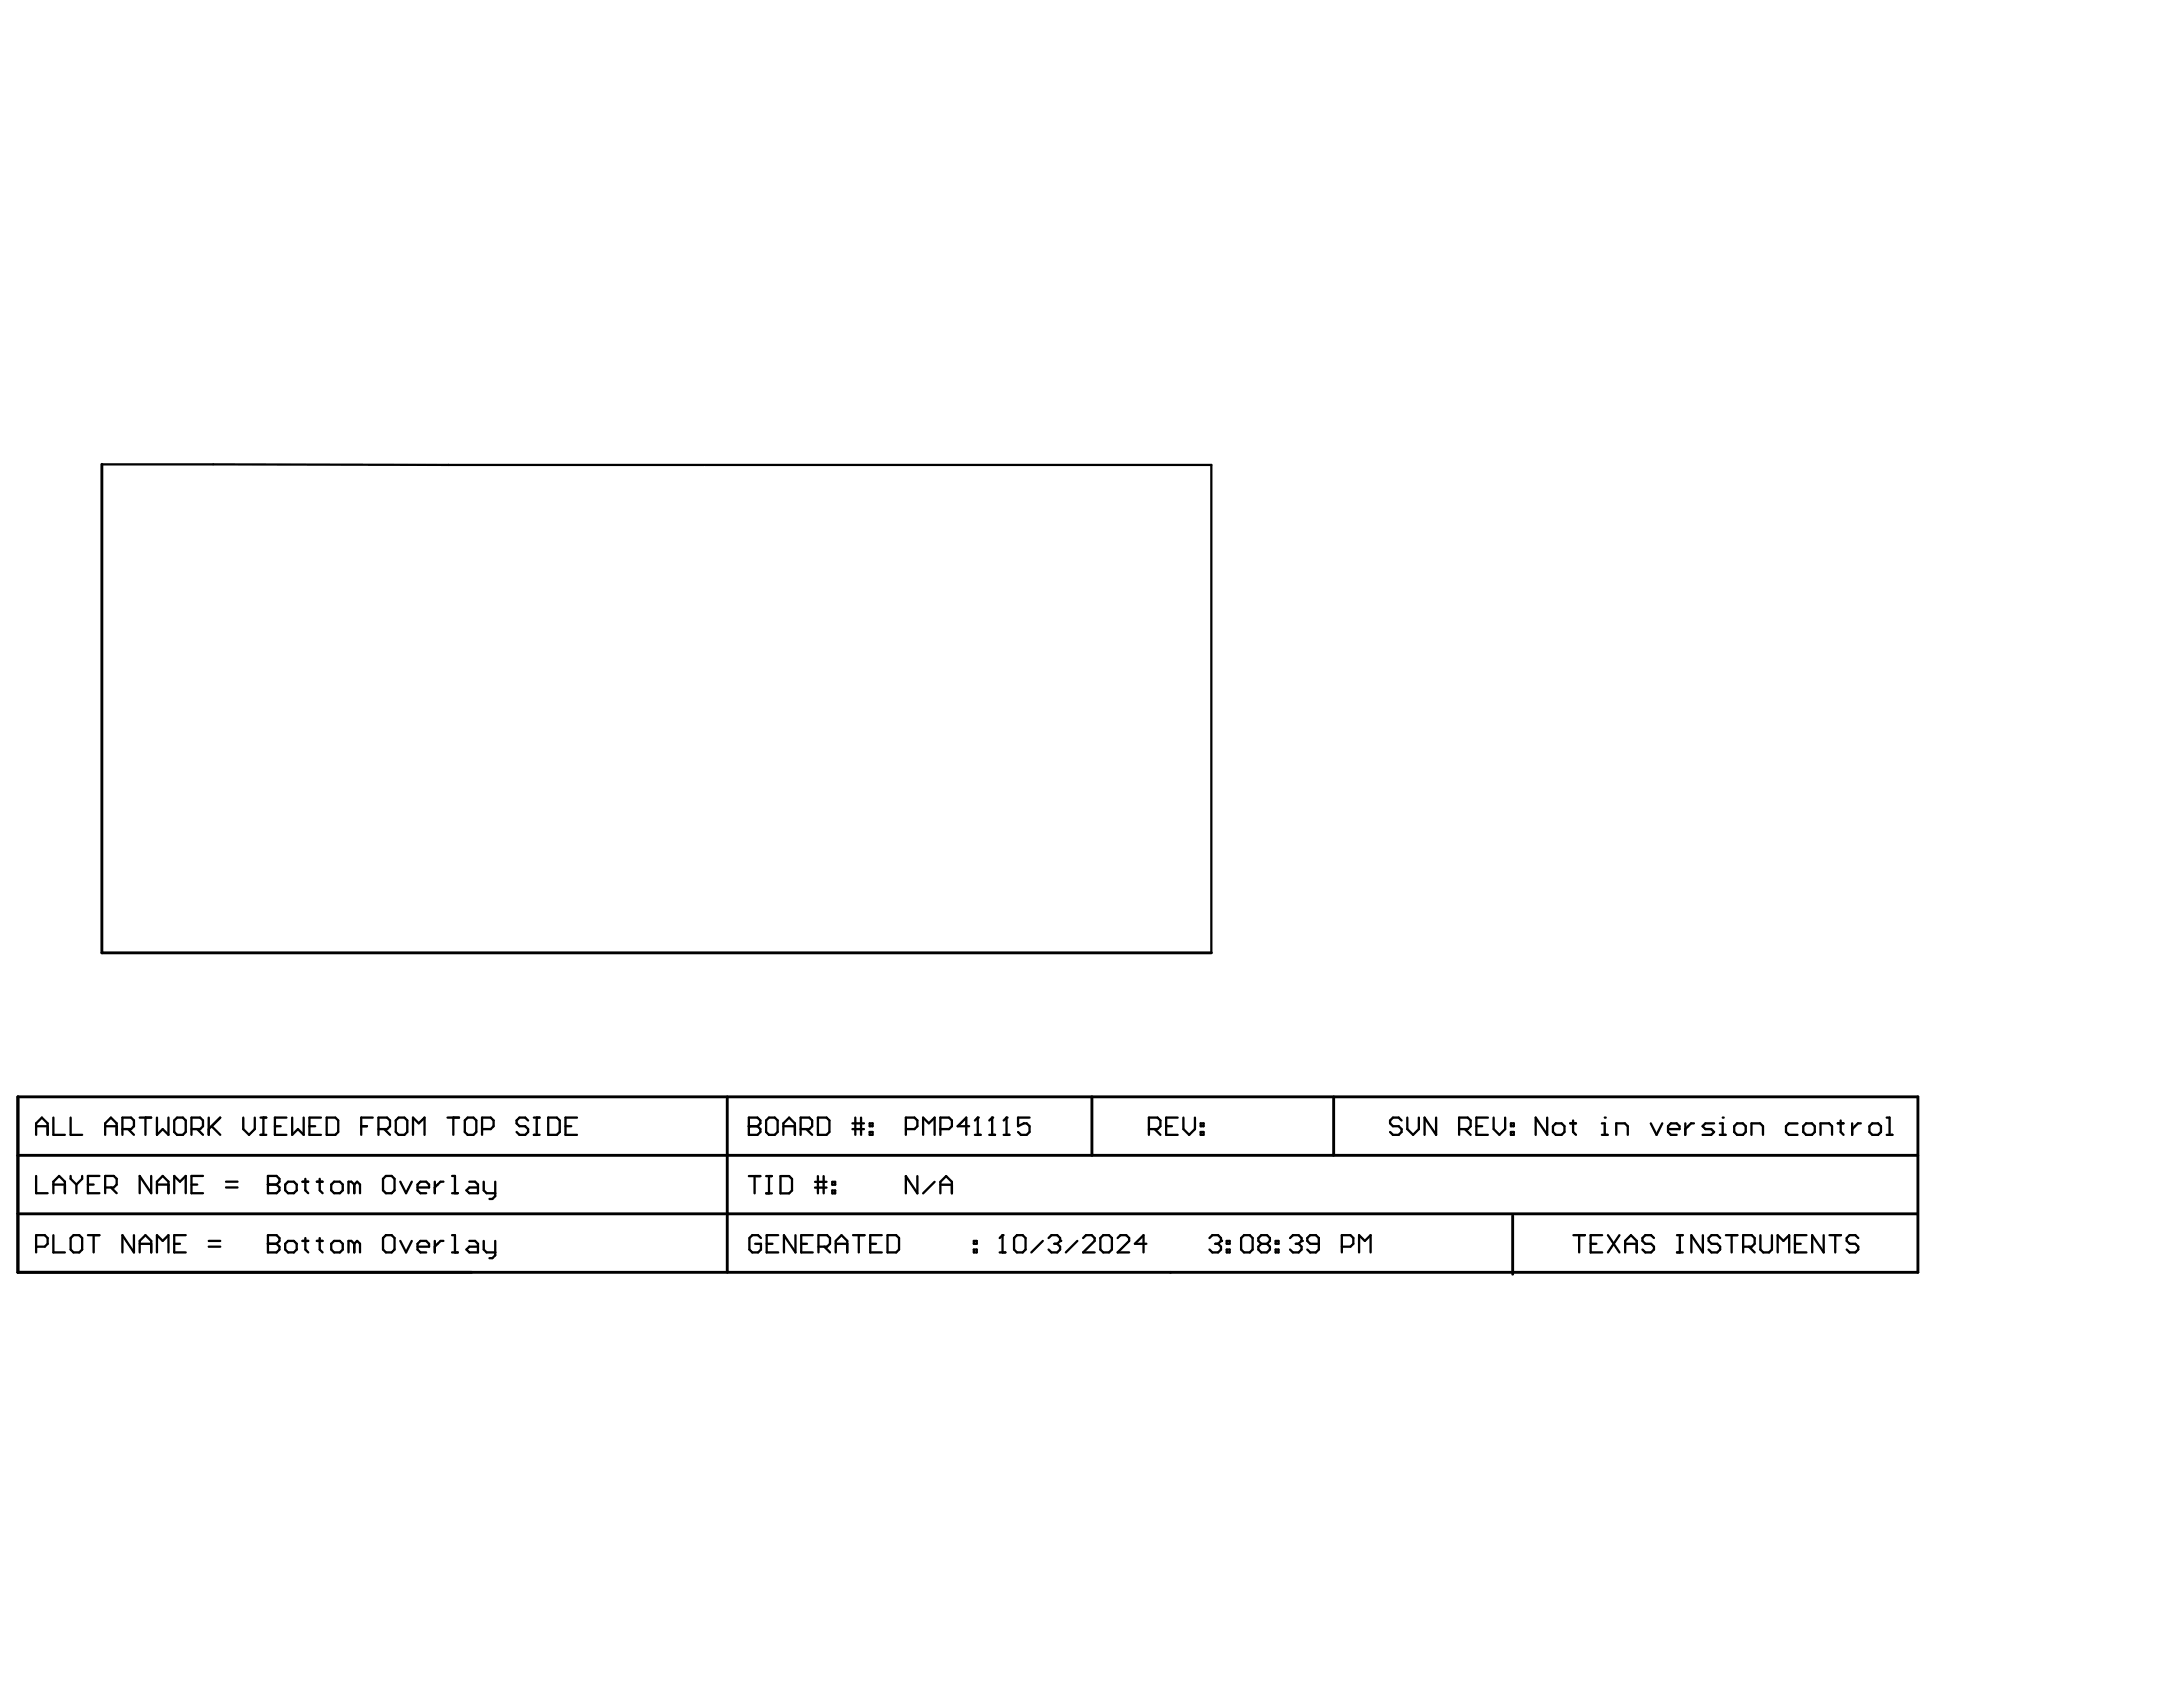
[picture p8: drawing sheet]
<svg xmlns="http://www.w3.org/2000/svg" width="279mm" height="216mm" viewBox="0 0 279 216" stroke-linecap="round" stroke-linejoin="round" font-family="sans-serif">
<path d="M13 59.4v62.5h142M2.3 147.9h243.2M2.3 155.3h243.1M2.3 140.4v22.4h243.2v-22.4h-243.2v22.4M93.1 140.4v22.4M139.8 140.4v7.5M170.7 140.4v7.5M193.6 155.6v7.5" fill="none" stroke="#000" stroke-width=".37"/>
<g fill="none" stroke="#000" stroke-width=".29">
<path d="M13 59.4h14.3M27.3 59.4l30.1 .1M57.4 59.5h32.8M90.2 59.5h64.8v62.4M4.6 144.1h1.5M4.6 159.5h1.1l.4-.3v-.8l-.4-.3h-1.1v2.2M4.6 145.2v-1.4l.8-.8 .7 .8v1.4M4.6 150.5v2.2h1.5M6.8 143v2.2h1.5M6.8 158.1v2.2h1.5M6.8 152.7v-1.5l.8-.7 .7 .7v1.5M6.8 151.6h1.5"/>
<path d="M9 143v2.2h1.5M9 158.4l.4-.3h.7l.4 .3v1.5l-.4 .4h-.7l-.4-.4zM9 150.5v.4l.8 .7M9.8 151.6v1.1M10.5 150.5v.4l-.7 .7M11.3 158.1h1.4M11.3 151.6h.7M12 158.1v2.2M12.7 150.5h-1.4v2.2h1.4M13.5 144.1h1.4M13.5 145.2v-1.4l.7-.8 .7 .8v1.4M13.5 152h1.1l.3-.4v-.7l-.3-.4h-1.1v2.2"/>
<path d="M14.2 152l.7 .7M15.7 144.5h1.1l.3-.4v-.7l-.3-.4h-1.1v2.2M16.4 144.5l.7 .7M17.1 158.1v2.2l-1.4-2.2v2.2M17.9 143h1.5M17.9 159.2h1.5M18.6 143v2.2M19.4 150.5v2.2l-1.5-2.2v2.2M20.1 143v2.2l.7-.7 .8 .7v-2.2M20.1 152.7v-1.5l.7-.7 .8 .7v1.5M20.1 151.6h1.5M22.3 143.4l.4-.4h.7l.4 .4v1.5l-.4 .3h-.7l-.4-.3z"/>
<path d="M22.3 159.2h.7M22.3 152.7v-2.2l.7 .7 .8-.7v2.2M23.8 158.1h-1.5v2.2h1.5M24.5 144.5h1.1l.4-.4v-.7l-.4-.4h-1.1v2.2M24.5 151.6h.7M25.2 144.5l.8 .7M26 150.5h-1.5v2.2h1.5M26.7 158.8h1.5M26.7 159.5h1.5M26.7 143v2.2M27.1 144.1l1.1 1.1M28.2 143l-1.5 1.5"/>
<path d="M28.9 152h1.5M28.9 151.2h1.5M31.1 143v1.5l.8 .7 .7-.7v-1.5M33.3 145.2h.8M33.3 143h.8M33.7 143v2.2M34.3 159.2h.1M34.3 151.6h.1M34.3 150.5h1.1l.4 .4v.3l-.4 .4 .4 .4v.3l-.4 .4h-1.1zM34.3 158.1h1.1l.4 .3v.4l-.4 .4 .4 .3v.4l-.4 .4h-1.1zM34.3 159.2h1.1M34.3 151.6h1.1"/>
<path d="M35.2 144.1h.7M36.5 159.2l.4-.4h.7l.4 .4v.7l-.4 .4h-.7l-.4-.4zM36.5 151.6l.4-.4h.7l.4 .4v.7l-.4 .4h-.7l-.4-.4zM36.7 143h-1.5v2.2h1.5M37.4 143v2.2l.7-.7 .8 .7v-2.2M38.7 158.8h.7M38.7 151.2h.7M39.1 150.9v1.4l.3 .4M39.1 158.4v1.5l.3 .4M39.6 144.1h.7M40.6 158.8h.7M40.6 151.2h.7"/>
<path d="M40.9 150.9v1.4l.4 .4M40.9 158.4v1.5l.4 .4M41.1 143h-1.5v2.2h1.5M41.8 143h1.1l.4 .4v1.5l-.4 .3h-1.1zM42.4 159.2l.4-.4h.7l.4 .4v.7l-.4 .4h-.7l-.4-.4zM42.4 151.6l.4-.4h.7l.4 .4v.7l-.4 .4h-.7l-.4-.4zM45.3 159.2l-.3-.4h-.4v1.5M45.3 151.6l-.3-.4h-.4v1.5M45.3 151.6v1.1M45.3 159.2v1.1M45.3 159.2l.4-.4 .4 .4v1.1M45.3 151.6l.4-.4 .4 .4v1.1"/>
<path d="M46.2 144.1h.8M47.7 143h-1.5v2.2M48.4 144.5h1.1l.4-.4v-.7l-.4-.4h-1.1v2.2M49 158.4l.4-.3h.7l.4 .3v1.5l-.4 .4h-.7l-.4-.4zM49 150.9l.4-.4h.7l.4 .4v1.4l-.4 .4h-.7l-.4-.4zM49.2 144.5l.7 .7M50.7 143.4l.3-.4h.8l.3 .4v1.5l-.3 .3h-.8l-.3-.3zM51.2 158.8l.8 1.5 .7-1.5M51.2 151.2l.8 1.5 .7-1.5M52.9 145.2v-2.2l.7 .8 .7-.8v2.2M53.4 159.5h1.5v-.3l-.4-.4h-.7l-.4 .4v.7l.4 .4h.7M53.4 152h1.5v-.4l-.4-.4h-.7l-.4 .4v.7l.4 .4h.7"/>
<path d="M55.7 151.2v1.5M55.7 158.8v1.5M56.8 158.8h-.4l-.7 .7M56.8 151.2h-.4l-.7 .8M57.3 143h1.5M57.9 158.1h.3v2.2M57.9 150.5h.3v2.2M57.9 152.7h.7M58 143v2.2M59.5 143.4l.4-.4h.7l.4 .4v1.5l-.4 .3h-.7l-.4-.3zM60.1 158.8h.7l.4 .4v1.1h-1.1l-.4-.4 .4-.4h1.1M60.1 151.2h.7l.4 .4v1.1h-1.1l-.4-.4 .4-.3h1.1"/>
<path d="M61.7 144.5h1.1l.4-.4v-.7l-.4-.4h-1.1v2.2M61.9 158.8v1.1l.4 .4h1.1M61.9 151.2v1.1l.4 .4h1.1M63.4 151.2v1.9l-.4 .3h-.4M63.4 158.8v1.9l-.4 .3h-.4M67.6 143.4l-.4-.4h-.7l-.4 .4v.4l.4 .3h.7l.4 .4v.4l-.4 .3h-.7l-.4-.3M68.3 145.2h.8M68.3 143h.8M68.7 143v2.2M70.2 143h1.1l.3 .4v1.5l-.3 .3h-1.1zM72.4 144.1h.7M73.9 143h-1.5v2.2h1.5"/>
<path d="M95.8 144.1h.1M95.8 143h1.1l.4 .4v.4l-.4 .3 .4 .4v.4l-.4 .3h-1.1zM95.8 144.1h1.1M95.8 150.5h1.5M96.6 150.5v2.2M97.4 158.4l-.4-.3h-.7l-.4 .3v1.5l.4 .4h.7l.4-.4v-.7h-.7M98.1 143.4l.3-.4h.8l.3 .4v1.5l-.3 .3h-.8l-.3-.3zM98.1 150.5h.7M98.1 152.7h.7M98.1 159.2h.8M98.4 150.5v2.2M99.6 158.1h-1.5v2.2h1.5"/>
<path d="M99.9 150.5h1.1l.4 .4v1.5l-.4 .3h-1.1zM100.3 144.1h1.4M100.3 145.2v-1.4l.7-.8 .7 .8v1.4M101.8 158.1v2.2l-1.5-2.2v2.2M102.5 144.5h1.1l.3-.4v-.7l-.3-.4h-1.1v2.2M102.5 159.2h.8M103.2 144.5l.7 .7M104 158.1h-1.5v2.2h1.5M104.3 151.3h1.5M104.3 152h1.5M104.7 143h1.1l.4 .4v1.5l-.4 .3h-1.1zM104.7 150.5v2.2"/>
<path d="M104.8 159.5h1.1l.3-.3v-.8l-.3-.3h-1.1v2.2M105.4 150.5v2.2M105.5 159.5l.7 .8M106.5 152.4h.4v.3h-.4zM106.5 151.3h.4v.3h-.4zM107 159.2h1.4M109.1 143.8h1.5M109.1 144.5h1.5M109.2 158.1h1.4M109.5 143v2.2M109.9 158.1v2.2M110.2 143v2.2"/>
<path d="M111.3 144.9h.4v.3h-.4zM111.3 143.8h.4v.3h-.4zM111.4 159.2h.7M112.9 158.1h-1.5v2.2h1.5M113.6 158.1h1.1l.4 .3v1.5l-.4 .4h-1.1zM115.9 144.5h1.1l.4-.4v-.7l-.4-.4h-1.1v2.2M117.4 150.5v2.2l-1.5-2.2v2.2M118.1 145.2v-2.2l.8 .8 .7-.8v2.2M119.6 151.3l-1.5 1.4M120.4 144.5h1.1l.3-.4v-.7l-.3-.4h-1.1v2.2M120.4 152.7v-1.4l.7-.8 .7 .8v1.4M120.4 151.6h1.4"/>
<path d="M124 144.1h-1.4l1.1-1.1v2.2M124.6 159.9h.4v.4h-.4zM124.6 158.8h.4v.4h-.4zM124.8 145.2h.7M125.1 143h.1M125.1 143v2.2M125.1 143l-.3 .4M126.6 145.2h.8M127 143h.1M127 143v2.2M127 143l-.4 .4M128.3 158.1h.1"/>
<path d="M128.3 158.1v2.2M128.3 158.1l-.4 .3M128.5 145.2h.7M128.8 143h.1M128.8 143v2.2M128.8 143l-.3 .4M129.8 158.4l.4-.3h.7l.4 .3v1.5l-.4 .4h-.7l-.4-.4zM131.8 143h-1.5v1.1l.7-.3h.4l.4 .3v.8l-.4 .3h-.7l-.4-.3M133.5 158.8l-1.5 1.5M134.2 158.4l.4-.3h.7l.4 .3v.4M134.9 159.2h.4M135.3 159.2l.4 .3v.4l-.4 .4h-.7l-.4-.4"/>
<path d="M135.7 158.8h.1M135.7 158.8l-.4 .4M137.9 158.8l-1.5 1.5M138.6 158.4l.4-.3h.7l.4 .3v.4l-1.5 1.5h1.5M140.8 158.4l.4-.3h.7l.4 .3v1.5l-.4 .4h-.7l-.4-.4zM143 158.4l.4-.3h.7l.4 .3v.4l-1.5 1.5h1.5M146.7 159.2h-1.4l1.1-1.1v2.2M147 144.5h1.2l.3-.4v-.7l-.3-.4h-1.2v2.2M147.8 144.5l.7 .7M149.3 144.1h.7M150.7 143h-1.4v2.2h1.4M151.5 143v1.5l.7 .7 .7-.7v-1.5"/>
<path d="M153.7 144.9h.3v.3h-.3zM153.7 143.8h.3v.3h-.3zM154.8 158.4l.4-.3h.7l.4 .3v.4M155.5 159.2h.4M155.9 159.2l.4 .3v.4l-.4 .4h-.7l-.4-.4M156.3 158.8h.1M156.3 158.8l-.4 .4M157 159.9h.4v.4h-.4zM157 158.8h.4v.4h-.4zM158.9 158.4l.3-.3h.8l.3 .3v1.5l-.3 .4h-.8l-.3-.4zM161.4 159.2l-.3-.4v-.4l.3-.3h.8l.3 .3v.4l-.3 .4M161.4 159.2l-.3 .3v.4l.3 .4h.8l.3-.4v-.4l-.3-.3"/>
<path d="M161.4 159.2h.8M163.3 159.9h.3v.4h-.3zM163.3 158.8h.3v.4h-.3zM165.1 158.4l.4-.3h.7l.4 .3v.4M165.8 159.2h.4M166.2 159.2l.4 .3v.4l-.4 .4h-.7l-.4-.4M166.6 158.8h.1M166.6 158.8l-.4 .4M168.8 159.2h-1.1l-.4-.4v-.4l.4-.3h.7l.4 .3v1.5l-.4 .4h-.7l-.4-.4M171.7 159.5h1.1l.4-.3v-.8l-.4-.3h-1.1v2.2M179.4 143.4l-.4-.4h-.7l-.4 .4v.4l.4 .3h.7l.4 .4v.4l-.4 .3h-.7l-.4-.3M180.1 143v1.5l.8 .7 .7-.7v-1.5"/>
<path d="M183.8 143v2.2l-1.5-2.2v2.2M186.8 144.5h1.1l.3-.4v-.7l-.3-.4h-1.1v2.2M187.5 144.5l.7 .7M189 144.1h.7M190.4 143h-1.4v2.2h1.4M191.2 143v1.5l.7 .7 .7-.7v-1.5M193.4 144.9h.3v.3h-.3zM193.4 143.8h.3v.3h-.3zM198 143v2.2l-1.4-2.2v2.2M198.8 144.1l.3-.3h.8l.3 .3v.8l-.3 .3h-.8l-.3-.3zM201 143.8h.7M201.3 143.4v1.5l.4 .3"/>
<path d="M201.4 158.1h1.5M202.1 158.1v2.2M203.6 159.2h.7M205 145.2h.8M205 143.8h.4v1.4M205.1 158.1h-1.5v2.2h1.5M205.4 143h.1M205.8 158.1l1.5 2.2M206.9 145.2v-1.4h1.1l.3 .3v1.1M207.3 158.1l-1.5 2.2M208 159.2h1.5M211.3 143.8l.7 1.4 .8-1.4"/>
<path d="M211.7 158.4l-.4-.3h-.7l-.4 .3v.4l.4 .4h.7l.4 .3v.4l-.4 .4h-.7l-.4-.4M213.5 144.5h1.5v-.4l-.4-.3h-.7l-.4 .3v.8l.4 .3h.7M214.6 158.1h.8M215 158.1v2.2M215.7 143.8v1.4M216.8 143.8h-.4l-.7 .7M217.9 158.1v2.2l-1.4-2.2v2.2M219.4 143.8h-1.1l-.4 .3 .4 .4h.7l.4 .4-.4 .3h-1.1M220.1 145.2h.8M220.1 143.8h.4v1.4M220.2 158.4l-.4-.3h-.7l-.4 .3v.4l.4 .4h.7l.4 .3v.4l-.4 .4h-.7l-.4-.4M220.5 143h.1"/>
<path d="M220.9 158.1h1.5M221.6 158.1v2.2M222.3 143.8h.8l.3 .3v.8l-.3 .3h-.8l-.3-.3v-.8zM223.1 159.5h1.1l.4-.3v-.8l-.4-.3h-1.1v2.2M223.8 159.5l.8 .8M224.2 145.2v-1.4h1.1l.3 .3v1.1M225.3 158.1v1.8l.4 .4h.7l.4-.4v-1.8M229.7 159.2h.8M230.1 143.8h-1.1l-.4 .3v.8l.4 .3h1.1M230.8 144.1l.4-.3h.7l.4 .3v.8l-.4 .3h-.7l-.4-.3zM231.2 158.1h-1.5v2.2h1.5M233 145.2v-1.4h1.1l.4 .3v1.1"/>
<path d="M233.4 158.1v2.2l-1.5-2.2v2.2M234.2 158.1h1.4M234.9 158.1v2.2M235.2 143.8h.8M235.6 143.4v1.5l.4 .3M237.1 143.8v1.4M237.8 158.4l-.3-.3h-.8l-.3 .3v.4l.3 .4h.8l.3 .3v.4l-.3 .4h-.8l-.3-.4M238.2 143.8h-.4l-.7 .7M239.3 144.1l.3-.3h.8l.3 .3v.8l-.3 .3h-.8l-.3-.3zM241.5 145.2h.7M241.5 143h.3v2.2M17.9 160.3v-1.5l.7-.7 .8 .7v1.5"/>
<path d="M20.1 160.3v-2.2l.7 .7 .8-.7v2.2M57.9 160.3h.7M107 160.3v-1.5l.7-.7 .7 .7v1.5M127.9 160.3h.8M173.9 160.3v-2.2l.8 .7 .7-.7v2.2M208 160.3v-1.5l.7-.7 .8 .7v1.5M214.6 160.3h.8M227.5 160.3v-2.2l.8 .7 .7-.7v2.2"/>
</g>
</svg>
